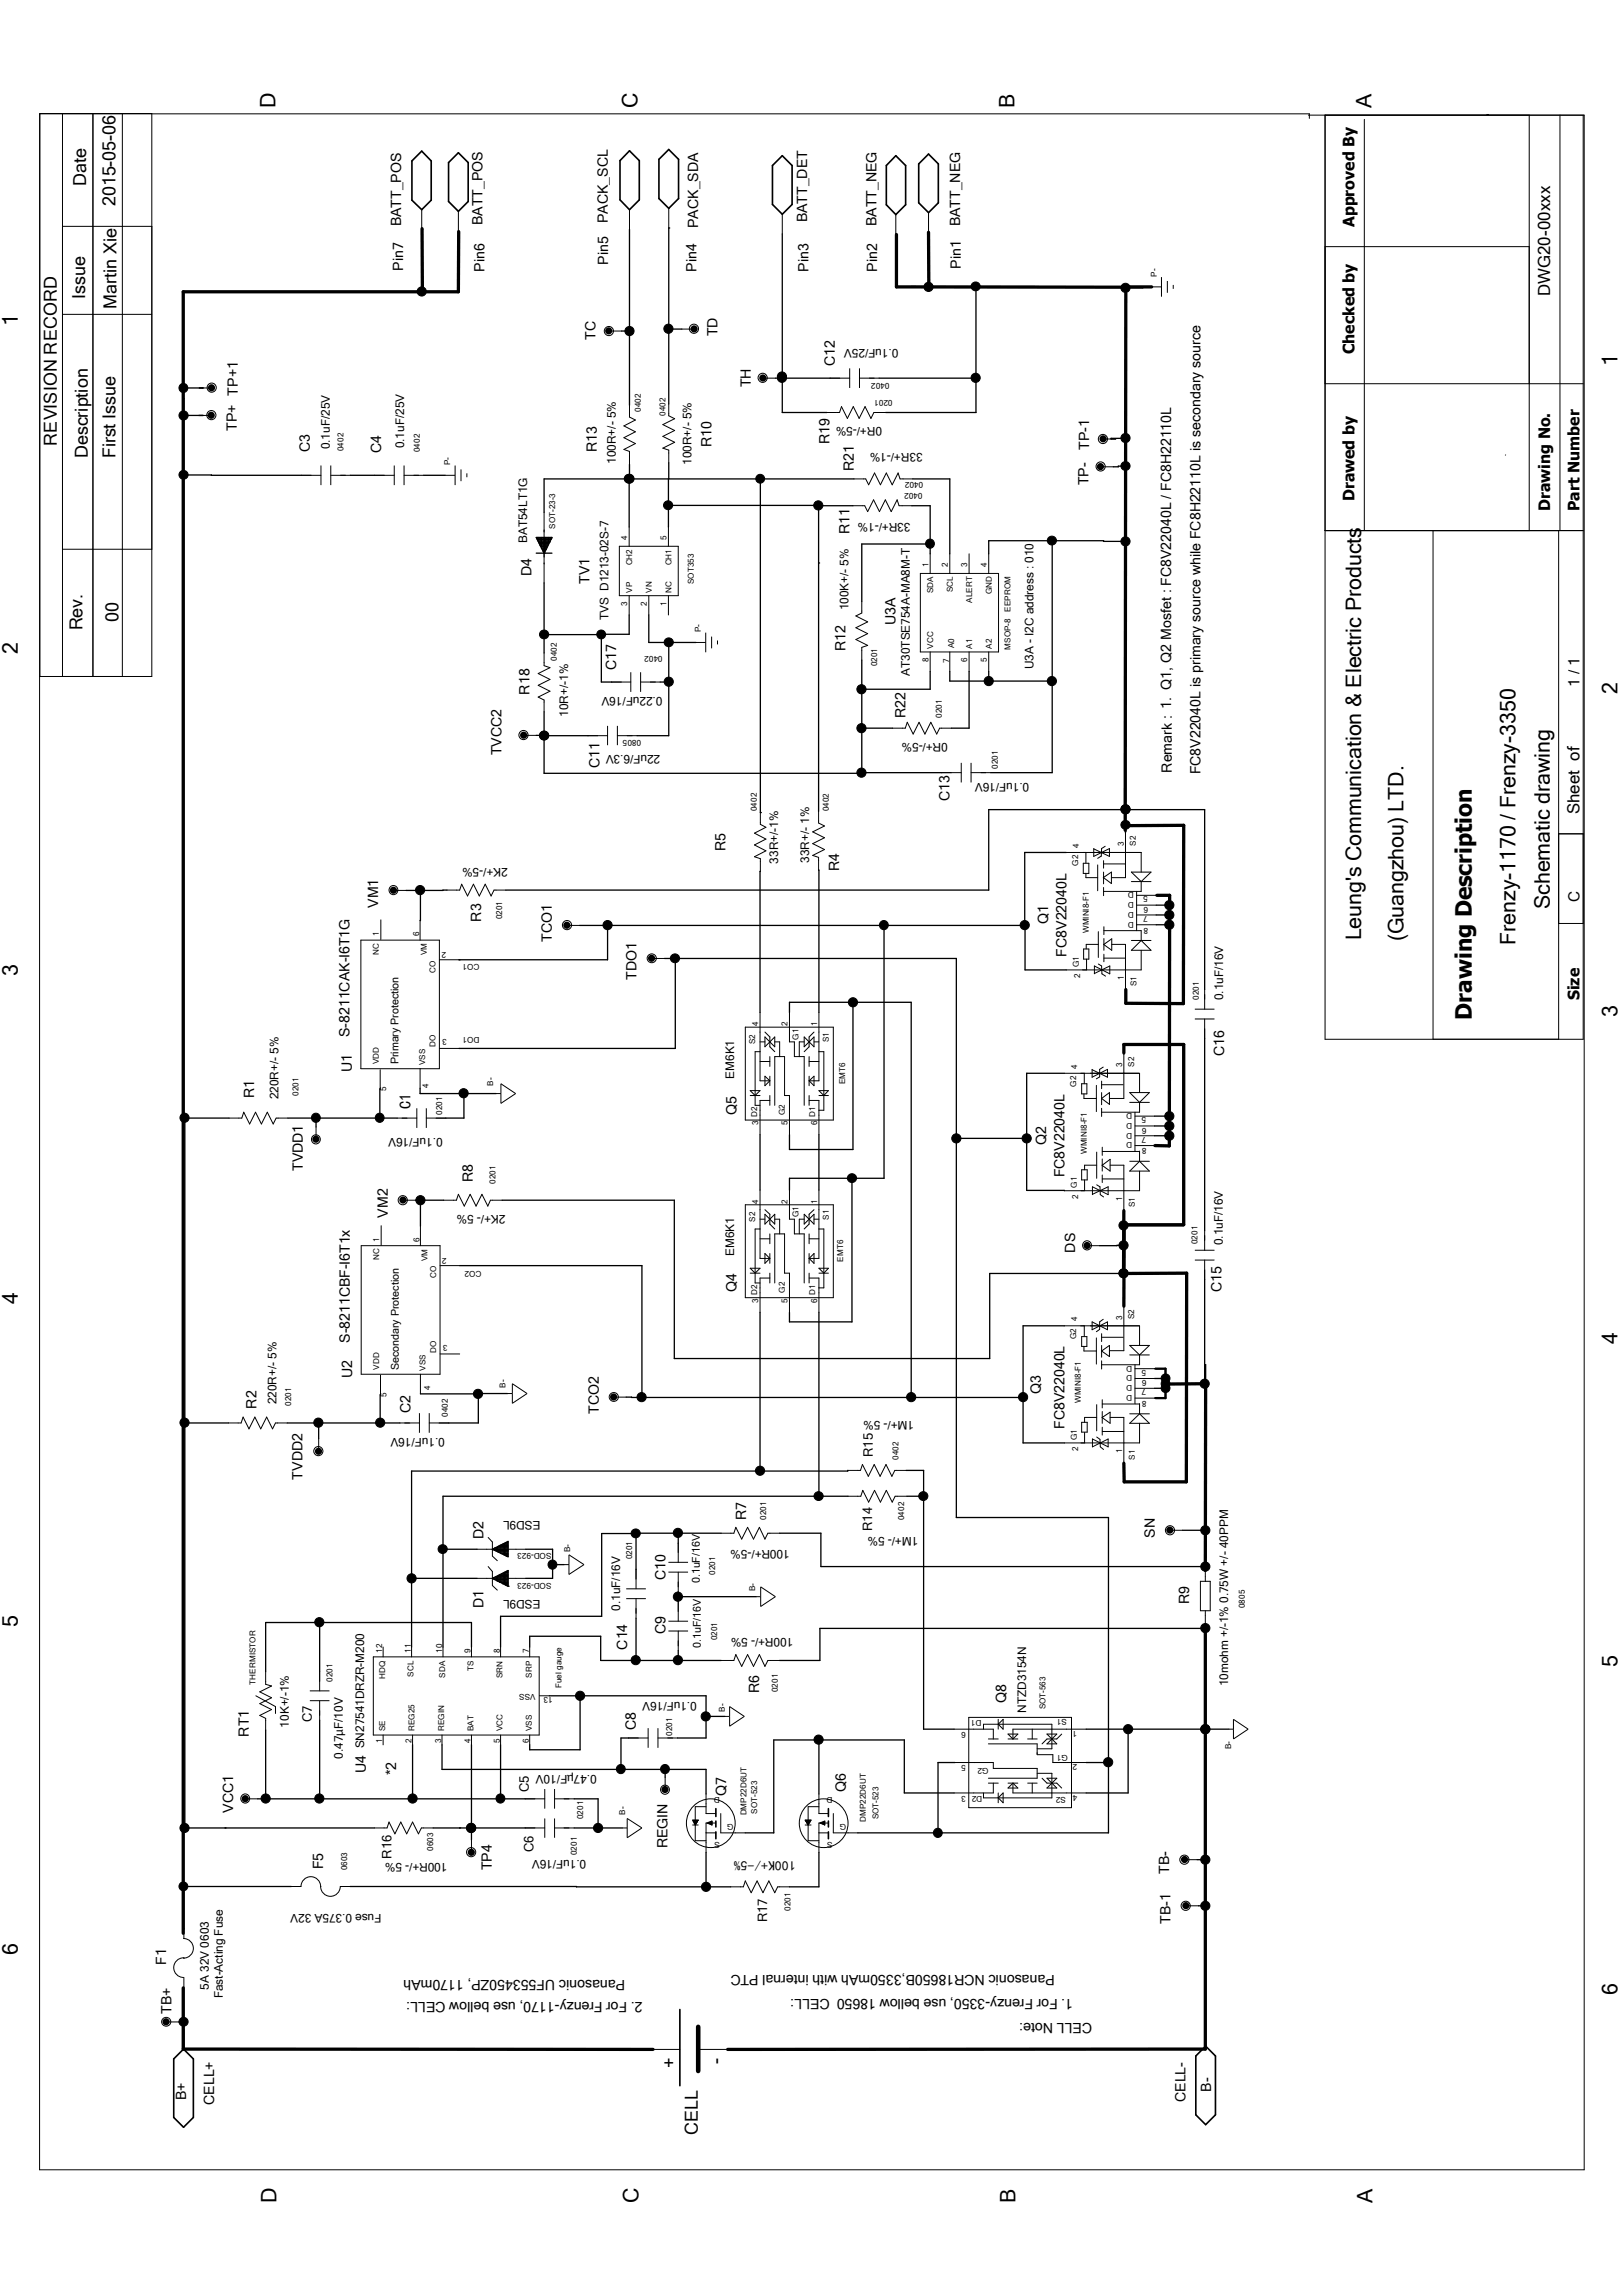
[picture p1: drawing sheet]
<svg xmlns="http://www.w3.org/2000/svg" width="210mm" height="297mm" viewBox="0 0 210 297" stroke-linecap="round" stroke-linejoin="round" font-family="sans-serif">
<defs><g id="words">
<text font-size="2.9" x="190.4" y="131.9" transform="rotate(-90 190.4 131.9)">Drawing Description</text>
<g font-size="2.8">
<text x="35.6" y="13.9" transform="rotate(-90 35.6 13.9)">D</text>
<text x="82.5" y="13.9" transform="rotate(-90 82.5 13.9)">C</text>
<text x="131.3" y="13.9" transform="rotate(-90 131.3 13.9)">B</text>
<text x="177.4" y="13.9" transform="rotate(-90 177.4 13.9)">A</text>
<text x="2.3" y="42.2" transform="rotate(-90 2.3 42.2)">1</text>
<text x="209.3" y="47.3" transform="rotate(-90 209.3 47.3)">1</text>
<text x="2.3" y="84.6" transform="rotate(-90 2.3 84.6)">2</text>
<text x="209.3" y="89.8" transform="rotate(-90 209.3 89.8)">2</text>
<text x="200.5" y="117.7" transform="rotate(-90 200.5 117.7)">Schematic drawing</text>
<text x="176.1" y="121.7" transform="rotate(-90 176.1 121.7)">Leung's Communication &amp; Electric Products</text>
<text x="181.6" y="121.8" transform="rotate(-90 181.6 121.8)">(Guangzhou) LTD.</text>
<text x="196.1" y="122.3" transform="rotate(-90 196.1 122.3)">Frenzy-1170 / Frenzy-3350</text>
<text x="2.3" y="126.4" transform="rotate(-90 2.3 126.4)">3</text>
<text x="209.3" y="131.6" transform="rotate(-90 209.3 131.6)">3</text>
<text x="2.3" y="168.8" transform="rotate(-90 2.3 168.8)">4</text>
<text x="209.3" y="174" transform="rotate(-90 209.3 174)">4</text>
<text x="2.3" y="210.6" transform="rotate(-90 2.3 210.6)">5</text>
<text x="209.3" y="215.8" transform="rotate(-90 209.3 215.8)">5</text>
<text x="2.3" y="253" transform="rotate(-90 2.3 253)">6</text>
<text x="209.3" y="258.2" transform="rotate(-90 209.3 258.2)">6</text>
<text x="35.8" y="285.1" transform="rotate(-90 35.8 285.1)">D</text>
<text x="82.6" y="285.1" transform="rotate(-90 82.6 285.1)">C</text>
<text x="131.4" y="285.1" transform="rotate(-90 131.4 285.1)">B</text>
<text x="177.6" y="285.1" transform="rotate(-90 177.6 285.1)">A</text>
</g>
<g font-size="2.3">
<text x="11.1" y="24.1" transform="rotate(-90 11.1 24.1)">Date</text>
<text x="14.9" y="26.6" transform="rotate(-90 14.9 26.6)">2015-05-06</text>
<text x="11" y="38.7" transform="rotate(-90 11 38.7)">Issue</text>
<text x="15.1" y="39.9" transform="rotate(-90 15.1 39.9)">Martin Xie</text>
<text x="7.4" y="57.7" transform="rotate(-90 7.4 57.7)">REVISION RECORD</text>
<text x="11.3" y="59.3" transform="rotate(-90 11.3 59.3)">Description</text>
<text x="14.9" y="59.3" transform="rotate(-90 14.9 59.3)">First Issue</text>
<text x="10.7" y="81.6" transform="rotate(-90 10.7 81.6)">Rev.</text>
<text x="15.3" y="80.4" transform="rotate(-90 15.3 80.4)">00</text>
<text x="87.4" y="267.6" transform="rotate(-90 87.4 267.6)">+</text>
<text x="93.4" y="267.1" transform="rotate(-90 93.4 267.1)">-</text>
<text x="90.3" y="276.3" transform="rotate(-90 90.3 276.3)">CELL</text>
</g>
<g font-size="2.2">
<text x="200.6" y="38.3" transform="rotate(-90 200.6 38.3)">DWG20-00xxx</text>
<text x="204.4" y="105.4" transform="rotate(-90 204.4 105.4)">Sheet of</text>
</g>
<text font-size="2.1" x="53.2" y="143.6" transform="rotate(-90 53.2 143.6)">C1</text>
<g font-size="2">
<text x="175.3" y="29.4" transform="rotate(-90 175.3 29.4)">Approved By</text>
<text x="175.3" y="45.9" transform="rotate(-90 175.3 45.9)">Checked by</text>
<text x="175.3" y="64.9" transform="rotate(-90 175.3 64.9)">Drawed by</text>
<text x="200.6" y="66.1" transform="rotate(-90 200.6 66.1)">Drawing No.</text>
<text x="204.4" y="66.1" transform="rotate(-90 204.4 66.1)">Part Number</text>
<text x="204.4" y="88.9" transform="rotate(-90 204.4 88.9)">1 / 1</text>
<text x="204.4" y="116.8" transform="rotate(-90 204.4 116.8)">C</text>
<text x="204.4" y="129.5" transform="rotate(-90 204.4 129.5)">Size</text>
</g>
<g font-size="1.8">
<text x="51.9" y="29.3" transform="rotate(-90 51.9 29.3)">BATT_POS</text>
<text x="62.4" y="29.1" transform="rotate(-90 62.4 29.1)">BATT_POS</text>
<text x="78.7" y="28.9" transform="rotate(-90 78.7 28.9)">PACK_SCL</text>
<text x="90.3" y="29.5" transform="rotate(-90 90.3 29.5)">PACK_SDA</text>
<text x="104.4" y="28.8" transform="rotate(-90 104.4 28.8)">BATT_DET</text>
<text x="113.4" y="29.3" transform="rotate(-90 113.4 29.3)">BATT_NEG</text>
<text x="124.2" y="29.3" transform="rotate(-90 124.2 29.3)">BATT_NEG</text>
<text x="52.2" y="35.1" transform="rotate(-90 52.2 35.1)">Pin7</text>
<text x="62.7" y="35.2" transform="rotate(-90 62.7 35.2)">Pin6</text>
<text x="78.7" y="34.3" transform="rotate(-90 78.7 34.3)">Pin5</text>
<text x="90.1" y="35.1" transform="rotate(-90 90.1 35.1)">Pin4</text>
<text x="104.6" y="35.2" transform="rotate(-90 104.6 35.2)">Pin3</text>
<text x="113.5" y="35.1" transform="rotate(-90 113.5 35.1)">Pin2</text>
<text x="124.3" y="34.8" transform="rotate(-90 124.3 34.8)">Pin1</text>
<text x="77" y="43.9" transform="rotate(-90 77 43.9)">TC</text>
<text x="92.8" y="43.5" transform="rotate(-90 92.8 43.5)">TD</text>
<text x="108" y="47.4" transform="rotate(-90 108 47.4)">C12</text>
<text x="97.2" y="50.1" transform="rotate(-90 97.2 50.1)">TH</text>
<text x="30.6" y="55.8" transform="rotate(-90 30.6 55.8)">TP+ TP+1</text>
<text x="40.1" y="58.5" transform="rotate(-90 40.1 58.5)">C3</text>
<text x="49.3" y="58.6" transform="rotate(-90 49.3 58.6)">C4</text>
<text x="77.2" y="58.5" transform="rotate(-90 77.2 58.5)">R13</text>
<text x="92.1" y="57.8" transform="rotate(-90 92.1 57.8)">R10</text>
<text x="107.3" y="57.5" transform="rotate(-90 107.3 57.5)">R19</text>
<text x="140.9" y="58.2" transform="rotate(-90 140.9 58.2)">TP-1</text>
<text x="110.5" y="61" transform="rotate(-90 110.5 61)">R21</text>
<text x="140.8" y="62.8" transform="rotate(-90 140.8 62.8)">TP-</text>
<text x="109.9" y="69.1" transform="rotate(-90 109.9 69.1)">R11</text>
<text x="68.7" y="74.5" transform="rotate(-90 68.7 74.5)">D4</text>
<text x="76.3" y="75.5" transform="rotate(-90 76.3 75.5)">TV1</text>
<text x="115.9" y="80.9" transform="rotate(-90 115.9 80.9)">U3A</text>
<text x="68.5" y="89.9" transform="rotate(-90 68.5 89.9)">R18</text>
<text x="79.7" y="86.7" transform="rotate(-90 79.7 86.7)">C17</text>
<text x="109.4" y="84.3" transform="rotate(-90 109.4 84.3)">R12</text>
<text x="117.2" y="92.9" transform="rotate(-90 117.2 92.9)">R22</text>
<text x="64.9" y="97.8" transform="rotate(-90 64.9 97.8)">TVCC2</text>
<text x="77.6" y="99.4" transform="rotate(-90 77.6 99.4)">C11</text>
<text x="151.6" y="100" transform="rotate(-90 151.6 100)">Remark : 1. Q1, Q2 Mosfet : FC8V22040L / FC8H22110L</text>
<text x="155.3" y="100.2" transform="rotate(-90 155.3 100.2)">FC8V22040L is primary source while FC8H22110L is secondary source</text>
<text x="122.9" y="103.7" transform="rotate(-90 122.9 103.7)">C13</text>
<text x="93.9" y="110.2" transform="rotate(-90 93.9 110.2)">R5</text>
<text x="108.6" y="112.7" transform="rotate(-90 108.6 112.7)">R4</text>
<text x="48.9" y="117.5" transform="rotate(-90 48.9 117.5)">VM1</text>
<text x="62.3" y="119.3" transform="rotate(-90 62.3 119.3)">R3</text>
<text x="135.6" y="119.6" transform="rotate(-90 135.6 119.6)">Q1</text>
<text x="71.4" y="121.9" transform="rotate(-90 71.4 121.9)">TCO1</text>
<text x="138" y="123.8" transform="rotate(-90 138 123.8)">FC8V22040L</text>
<text x="82.3" y="126.8" transform="rotate(-90 82.3 126.8)">TDO1</text>
<text x="45.2" y="134.2" transform="rotate(-90 45.2 134.2)">S-8211CAK-I6T1G</text>
<text x="158.4" y="136.7" transform="rotate(-90 158.4 136.7)">C16</text>
<text x="32.9" y="142.1" transform="rotate(-90 32.9 142.1)">R1</text>
<text x="45.5" y="138.8" transform="rotate(-90 45.5 138.8)">U1</text>
<text x="95.3" y="144.3" transform="rotate(-90 95.3 144.3)">Q5</text>
<text x="135.4" y="148.2" transform="rotate(-90 135.4 148.2)">Q2</text>
<text x="39.2" y="151.6" transform="rotate(-90 39.2 151.6)">TVDD1</text>
<text x="61.2" y="153" transform="rotate(-90 61.2 153)">R8</text>
<text x="137.8" y="152.4" transform="rotate(-90 137.8 152.4)">FC8V22040L</text>
<text x="50.2" y="157.6" transform="rotate(-90 50.2 157.6)">VM2</text>
<text x="95.3" y="167.3" transform="rotate(-90 95.3 167.3)">Q4</text>
<text x="139.1" y="162.1" transform="rotate(-90 139.1 162.1)">DS</text>
<text x="158" y="167.2" transform="rotate(-90 158 167.2)">C15</text>
<text x="45.3" y="173.8" transform="rotate(-90 45.3 173.8)">S-8211CBF-I6T1x</text>
<text x="45.6" y="178.3" transform="rotate(-90 45.6 178.3)">U2</text>
<text x="33.2" y="182.3" transform="rotate(-90 33.2 182.3)">R2</text>
<text x="53.1" y="182.9" transform="rotate(-90 53.1 182.9)">C2</text>
<text x="77.5" y="182.9" transform="rotate(-90 77.5 182.9)">TCO2</text>
<text x="134.7" y="180.3" transform="rotate(-90 134.7 180.3)">Q3</text>
<text x="137.8" y="184.9" transform="rotate(-90 137.8 184.9)">FC8V22040L</text>
<text x="39.2" y="191.5" transform="rotate(-90 39.2 191.5)">TVDD2</text>
<text x="96.6" y="196.7" transform="rotate(-90 96.6 196.7)">R7</text>
<text x="62.6" y="199.2" transform="rotate(-90 62.6 199.2)">D2</text>
<text x="149.4" y="199" transform="rotate(-90 149.4 199)">SN</text>
<text x="62.6" y="208.1" transform="rotate(-90 62.6 208.1)">D1</text>
<text x="86.1" y="204.5" transform="rotate(-90 86.1 204.5)">C10</text>
<text x="153.9" y="207.6" transform="rotate(-90 153.9 207.6)">R9</text>
<text x="81.2" y="213.5" transform="rotate(-90 81.2 213.5)">C14</text>
<text x="86.1" y="211.5" transform="rotate(-90 86.1 211.5)">C9</text>
<text x="98.2" y="219.1" transform="rotate(-90 98.2 219.1)">R6</text>
<text x="130.2" y="220.4" transform="rotate(-90 130.2 220.4)">Q8</text>
<text x="32.2" y="224.7" transform="rotate(-90 32.2 224.7)">RT1</text>
<text x="82.3" y="223.9" transform="rotate(-90 82.3 223.9)">C8</text>
<text x="47.3" y="229.5" transform="rotate(-90 47.3 229.5)">U4</text>
<text x="51.3" y="229.7" transform="rotate(-90 51.3 229.7)">*2</text>
<text x="93.9" y="232.4" transform="rotate(-90 93.9 232.4)">Q7</text>
<text x="109.4" y="231.9" transform="rotate(-90 109.4 231.9)">Q6</text>
<text x="30.2" y="234.6" transform="rotate(-90 30.2 234.6)">VCC1</text>
<text x="86.4" y="239.2" transform="rotate(-90 86.4 239.2)">REGIN</text>
<text x="41.8" y="241.9" transform="rotate(-90 41.8 241.9)">F5</text>
<text x="63.6" y="242.1" transform="rotate(-90 63.6 242.1)">TP4</text>
<text x="151.3" y="242.5" transform="rotate(-90 151.3 242.5)">TB-</text>
<text x="151.5" y="249" transform="rotate(-90 151.5 249)">TB-1</text>
<text x="21.5" y="254.3" transform="rotate(-90 21.5 254.3)">F1</text>
<text x="80.9" y="256.2" transform="rotate(-180 80.9 256.2)">Panasonic UF553450ZP, 1170mAh</text>
<text x="136.5" y="255.5" transform="rotate(-180 136.5 255.5)">Panasonic NCR18650B,3350mAh with internal PTC</text>
<text x="22.2" y="260.6" transform="rotate(-90 22.2 260.6)">TB+</text>
<text x="83.1" y="259" transform="rotate(-180 83.1 259)">2. For Frenzy-1170, use bellow CELL:</text>
<text x="138.9" y="258.7" transform="rotate(-180 138.9 258.7)">1. For Frenzy-3350, use bellow 18650 CELL:</text>
<text x="141.3" y="261.7" transform="rotate(-180 141.3 261.7)">CELL Note:</text>
<text x="24.1" y="271.8" transform="rotate(-90 24.1 271.8)">B+</text>
<text x="27.7" y="272.4" transform="rotate(-90 27.7 272.4)">CELL+</text>
<text x="153.4" y="272" transform="rotate(-90 153.4 272)">CELL-</text>
<text x="156.7" y="270.7" transform="rotate(-90 156.7 270.7)">B-</text>
</g>
<g font-size="1.7">
<text x="112.9" y="188.6" transform="rotate(-90 112.9 188.6)">R15</text>
<text x="112.9" y="198.1" transform="rotate(-90 112.9 198.1)">R14</text>
<text x="40.3" y="222.9" transform="rotate(-90 40.3 222.9)">C7</text>
<text x="68.4" y="231.9" transform="rotate(-90 68.4 231.9)">C5</text>
<text x="69" y="239.7" transform="rotate(-90 69 239.7)">C6</text>
<text x="50.7" y="240.5" transform="rotate(-90 50.7 240.5)">R16</text>
<text x="102.9" y="240.9" transform="rotate(-180 102.9 240.9)">100K+/-5%</text>
<text x="99.3" y="248.8" transform="rotate(-90 99.3 248.8)">R17</text>
</g>
<g font-size="1.5">
<text x="116.3" y="45.1" transform="rotate(-180 116.3 45.1)">0.1uF/25V</text>
<text x="42.7" y="58.2" transform="rotate(-90 42.7 58.2)">0.1uF/25V</text>
<text x="52.3" y="58" transform="rotate(-90 52.3 58)">0.1uF/25V</text>
<text x="114.1" y="55.3" transform="rotate(-180 114.1 55.3)">0R+/-5%</text>
<text x="119.4" y="58.7" transform="rotate(-180 119.4 58.7)">33R+/-1%</text>
<text x="79.7" y="60" transform="rotate(-90 79.7 60)">100R+/- 5%</text>
<text x="89.5" y="60.2" transform="rotate(-90 89.5 60.2)">100R+/- 5%</text>
<text x="68.2" y="70.3" transform="rotate(-90 68.2 70.3)">BAT54LT1G</text>
<text x="117.8" y="67.7" transform="rotate(-180 117.8 67.7)">33R+/-1%</text>
<text x="78.7" y="80.3" transform="rotate(-90 78.7 80.3)">TVS D1213-02S-7</text>
<text x="109.8" y="79" transform="rotate(-90 109.8 79)">100K+/- 5%</text>
<text x="117.7" y="87.5" transform="rotate(-90 117.7 87.5)">AT30TSE754A-MA8M-T</text>
<text x="133.7" y="86.6" transform="rotate(-90 133.7 86.6)">U3A - I2C address : 010</text>
<text x="73.5" y="92.7" transform="rotate(-90 73.5 92.7)">10R+/-1%</text>
<text x="85.7" y="90.2" transform="rotate(-180 85.7 90.2)">0.22uF/16V</text>
<text x="85.4" y="97.7" transform="rotate(-180 85.4 97.7)">22uF/6.3V</text>
<text x="122.6" y="96.1" transform="rotate(-180 122.6 96.1)">0R+/-5%</text>
<text x="133.2" y="101.3" transform="rotate(-180 133.2 101.3)">0.1uF/16V</text>
<text x="65.7" y="112.4" transform="rotate(-180 65.7 112.4)">2K+/-5%</text>
<text x="100.7" y="111.8" transform="rotate(-90 100.7 111.8)">33R+/-1%</text>
<text x="104.7" y="111.7" transform="rotate(-90 104.7 111.7)">33R+/- 1%</text>
<text x="158.2" y="129.5" transform="rotate(-90 158.2 129.5)">0.1uF/16V</text>
<text x="36" y="142.3" transform="rotate(-90 36 142.3)">220R+/- 5%</text>
<text x="95" y="139.6" transform="rotate(-90 95 139.6)">EM6K1</text>
<text x="57.3" y="147.3" transform="rotate(-180 57.3 147.3)">0.1uF/16V</text>
<text x="65.4" y="157.3" transform="rotate(-180 65.4 157.3)">2K+/- 5%</text>
<text x="158.2" y="161.2" transform="rotate(-90 158.2 161.2)">0.1uF/16V</text>
<text x="95" y="162.6" transform="rotate(-90 95 162.6)">EM6K1</text>
<text x="35.8" y="181.7" transform="rotate(-90 35.8 181.7)">220R+/- 5%</text>
<text x="118.3" y="183.9" transform="rotate(-180 118.3 183.9)">1M+/- 5%</text>
<text x="57.6" y="186.1" transform="rotate(-180 57.6 186.1)">0.1uF/16V</text>
<text x="69.9" y="196.9" transform="rotate(-180 69.9 196.9)">ESD9L</text>
<text x="102.2" y="200.6" transform="rotate(-180 102.2 200.6)">100R+/-5%</text>
<text x="118.8" y="198.9" transform="rotate(-180 118.8 198.9)">1M+/- 5%</text>
<text x="69.9" y="207.1" transform="rotate(-180 69.9 207.1)">ESD9L</text>
<text x="80.2" y="208.4" transform="rotate(-90 80.2 208.4)">0.1uF/16V</text>
<text x="102.7" y="212" transform="rotate(-180 102.7 212)">100R+/- 5%</text>
<text x="90.2" y="220.2" transform="rotate(-180 90.2 220.2)">0.1uF/16V</text>
<text x="132.8" y="221.7" transform="rotate(-90 132.8 221.7)">NTZD3154N</text>
<text x="158.9" y="218.2" transform="rotate(-90 158.9 218.2)">10mohm +/-1% 0.75W +/- 40PPM</text>
<text x="37.4" y="223.6" transform="rotate(-90 37.4 223.6)">10K+/-1%</text>
<text x="44.4" y="227.6" transform="rotate(-90 44.4 227.6)">0.47μF/10V</text>
<text x="47.1" y="226.3" transform="rotate(-90 47.1 226.3)">SN27541DRZR-M200</text>
<text x="77.2" y="229.7" transform="rotate(-180 77.2 229.7)">0.47μF/10V</text>
<text x="57.9" y="241" transform="rotate(-180 57.9 241)">100R+/- 5%</text>
<text x="75.9" y="240.7" transform="rotate(-180 75.9 240.7)">0.1uF/16V</text>
<text x="49.4" y="247.6" transform="rotate(-180 49.4 247.6)">Fuse 0.375A 32V</text>
<text x="27" y="257.5" transform="rotate(-90 27 257.5)">5A 32V 0603</text>
<text x="28.8" y="258.6" transform="rotate(-90 28.8 258.6)">Fast-Acting Fuse</text>
</g>
<g font-size="1.4">
<text x="51.6" y="137.7" transform="rotate(-90 51.6 137.7)">Primary Protection</text>
<text x="51.6" y="177.3" transform="rotate(-90 51.6 177.3)">Secondary Protection</text>
<text x="90.6" y="204.9" transform="rotate(-90 90.6 204.9)">0.1uF/16V</text>
<text x="90.7" y="213.2" transform="rotate(-90 90.7 213.2)">0.1uF/16V</text>
</g>
<g font-size="1">
<text x="149.7" y="35.8" transform="rotate(-90 149.7 35.8)">P-</text>
<text x="82.9" y="53.3" transform="rotate(-90 82.9 53.3)">0402</text>
<text x="86.1" y="53.8" transform="rotate(-90 86.1 53.8)">0402</text>
<text x="115.1" y="49.5" transform="rotate(-180 115.1 49.5)">0402</text>
<text x="115.5" y="51.8" transform="rotate(-180 115.5 51.8)">0201</text>
<text x="44.5" y="58.4" transform="rotate(-90 44.5 58.4)">0402</text>
<text x="54.3" y="58.5" transform="rotate(-90 54.3 58.5)">0402</text>
<text x="58.3" y="60.2" transform="rotate(-90 58.3 60.2)">P-</text>
<text x="119.4" y="63.8" transform="rotate(-180 119.4 63.8)">0402</text>
<text x="119.4" y="62.4" transform="rotate(-180 119.4 62.4)">0402</text>
<text x="71.9" y="68.4" transform="rotate(-90 71.9 68.4)">SOT-23-3</text>
<text x="81.2" y="69.9" transform="rotate(-90 81.2 69.9)">4</text>
<text x="86.2" y="69.9" transform="rotate(-90 86.2 69.9)">5</text>
<text x="81.8" y="76.7" transform="rotate(-90 81.8 76.7)">VP</text>
<text x="81.8" y="73.2" transform="rotate(-90 81.8 73.2)">CH2</text>
<text x="84.3" y="76.7" transform="rotate(-90 84.3 76.7)">VN</text>
<text x="86.9" y="76.7" transform="rotate(-90 86.9 76.7)">NC</text>
<text x="86.9" y="73.2" transform="rotate(-90 86.9 73.2)">CH1</text>
<text x="89.8" y="75.6" transform="rotate(-90 89.8 75.6)">SOT353</text>
<text x="120.1" y="73.4" transform="rotate(-90 120.1 73.4)">1</text>
<text x="120.8" y="76.8" transform="rotate(-90 120.8 76.8)">SDA</text>
<text x="122.7" y="73.4" transform="rotate(-90 122.7 73.4)">2</text>
<text x="123.3" y="76.6" transform="rotate(-90 123.3 76.6)">SCL</text>
<text x="125.2" y="73.4" transform="rotate(-90 125.2 73.4)">3</text>
<text x="125.8" y="78" transform="rotate(-90 125.8 78)">ALERT</text>
<text x="127.7" y="73.4" transform="rotate(-90 127.7 73.4)">4</text>
<text x="128.3" y="76.9" transform="rotate(-90 128.3 76.9)">GND</text>
<text x="81.2" y="78.4" transform="rotate(-90 81.2 78.4)">3</text>
<text x="83.7" y="78.4" transform="rotate(-90 83.7 78.4)">2</text>
<text x="86.2" y="78.4" transform="rotate(-90 86.2 78.4)">1</text>
<text x="90.7" y="81.8" transform="rotate(-90 90.7 81.8)">P-</text>
<text x="120.8" y="84" transform="rotate(-90 120.8 84)">VCC</text>
<text x="123.5" y="83.9" transform="rotate(-90 123.5 83.9)">A0</text>
<text x="125.8" y="84" transform="rotate(-90 125.8 84)">A1</text>
<text x="128.3" y="84" transform="rotate(-90 128.3 84)">A2</text>
<text x="130.7" y="79.2" transform="rotate(-90 130.7 79.2)">EEPROM</text>
<text x="72.1" y="85.5" transform="rotate(-90 72.1 85.5)">0402</text>
<text x="85.7" y="84.9" transform="rotate(-180 85.7 84.9)">0402</text>
<text x="113.5" y="86.2" transform="rotate(-90 113.5 86.2)">0201</text>
<text x="120.1" y="85.7" transform="rotate(-90 120.1 85.7)">8</text>
<text x="122.8" y="85.7" transform="rotate(-90 122.8 85.7)">7</text>
<text x="125.2" y="85.7" transform="rotate(-90 125.2 85.7)">6</text>
<text x="127.7" y="85.7" transform="rotate(-90 127.7 85.7)">5</text>
<text x="130.7" y="84.1" transform="rotate(-90 130.7 84.1)">MSOP-8</text>
<text x="82.9" y="95.7" transform="rotate(-180 82.9 95.7)">0805</text>
<text x="121.9" y="92.9" transform="rotate(-90 121.9 92.9)">0201</text>
<text x="129.1" y="99.5" transform="rotate(-90 129.1 99.5)">0201</text>
<text x="97.9" y="105" transform="rotate(-90 97.9 105)">0402</text>
<text x="107.2" y="105" transform="rotate(-90 107.2 105)">0402</text>
<text x="139.5" y="112" transform="rotate(-90 139.5 112)">G2</text>
<text x="139.6" y="109.7" transform="rotate(-90 139.6 109.7)">4</text>
<text x="145.4" y="109.5" transform="rotate(-90 145.4 109.5)">3</text>
<text x="147" y="109.5" transform="rotate(-90 147 109.5)">S2</text>
<text x="65" y="119" transform="rotate(-90 65 119)">0201</text>
<text x="146.7" y="116.7" transform="rotate(-180 146.7 116.7)">D</text>
<text x="146.7" y="118" transform="rotate(-180 146.7 118)">D</text>
<text x="146.7" y="119.3" transform="rotate(-180 146.7 119.3)">D</text>
<text x="146.7" y="115.5" transform="rotate(-180 146.7 115.5)">D</text>
<text x="148.5" y="118.6" transform="rotate(-180 148.5 118.6)">7</text>
<text x="148.5" y="116" transform="rotate(-180 148.5 116)">5</text>
<text x="148.6" y="117.4" transform="rotate(-180 148.6 117.4)">6</text>
<text x="49" y="123.5" transform="rotate(-90 49 123.5)">NC</text>
<text x="49" y="121.2" transform="rotate(-90 49 121.2)">1</text>
<text x="54.2" y="121.1" transform="rotate(-90 54.2 121.1)">6</text>
<text x="55.2" y="123.6" transform="rotate(-90 55.2 123.6)">VM</text>
<text x="56.4" y="125.9" transform="rotate(-90 56.4 125.9)">CO</text>
<text x="57.7" y="123.2" transform="rotate(-180 57.7 123.2)">2</text>
<text x="62" y="124.7" transform="rotate(-180 62 124.7)">CO1</text>
<text x="139.6" y="125.1" transform="rotate(-90 139.6 125.1)">G1</text>
<text x="140.9" y="120.8" transform="rotate(-90 140.9 120.8)">WMINI8-F1</text>
<text x="148.6" y="120.1" transform="rotate(-180 148.6 120.1)">8</text>
<text x="139.8" y="126.6" transform="rotate(-90 139.8 126.6)">2</text>
<text x="145.4" y="126.8" transform="rotate(-90 145.4 126.8)">1</text>
<text x="147" y="127.7" transform="rotate(-90 147 127.7)">S1</text>
<text x="155.1" y="129.4" transform="rotate(-90 155.1 129.4)">0201</text>
<text x="49" y="137.7" transform="rotate(-90 49 137.7)">VDD</text>
<text x="55" y="137.9" transform="rotate(-90 55 137.9)">VSS</text>
<text x="56.4" y="135.5" transform="rotate(-90 56.4 135.5)">DO</text>
<text x="57.8" y="134.5" transform="rotate(-180 57.8 134.5)">3</text>
<text x="62" y="134.3" transform="rotate(-180 62 134.3)">DO1</text>
<text x="97.7" y="135.1" transform="rotate(-90 97.7 135.1)">S2</text>
<text x="98.1" y="132.8" transform="rotate(-90 98.1 132.8)">4</text>
<text x="101.9" y="132.8" transform="rotate(-90 101.9 132.8)">2</text>
<text x="103.3" y="134.6" transform="rotate(-90 103.3 134.6)">G1</text>
<text x="105.7" y="132.8" transform="rotate(-90 105.7 132.8)">1</text>
<text x="107.2" y="134.9" transform="rotate(-90 107.2 134.9)">S1</text>
<text x="38.6" y="141.8" transform="rotate(-90 38.6 141.8)">0201</text>
<text x="50" y="141.2" transform="rotate(-90 50 141.2)">5</text>
<text x="55.5" y="140.8" transform="rotate(-90 55.5 140.8)">4</text>
<text x="63.8" y="140.5" transform="rotate(-90 63.8 140.5)">B-</text>
<text x="109.4" y="140.3" transform="rotate(-90 109.4 140.3)">EMT6</text>
<text x="139.3" y="140.6" transform="rotate(-90 139.3 140.6)">G2</text>
<text x="139.4" y="138.3" transform="rotate(-90 139.4 138.3)">4</text>
<text x="145.2" y="138.1" transform="rotate(-90 145.2 138.1)">3</text>
<text x="146.7" y="138" transform="rotate(-90 146.7 138)">S2</text>
<text x="57.2" y="144.3" transform="rotate(-90 57.2 144.3)">0201</text>
<text x="98" y="144.5" transform="rotate(-90 98 144.5)">D2</text>
<text x="98.1" y="145.7" transform="rotate(-90 98.1 145.7)">3</text>
<text x="101.5" y="144.3" transform="rotate(-90 101.5 144.3)">G2</text>
<text x="101.9" y="145.7" transform="rotate(-90 101.9 145.7)">5</text>
<text x="105.5" y="144.5" transform="rotate(-90 105.5 144.5)">D1</text>
<text x="105.7" y="145.7" transform="rotate(-90 105.7 145.7)">6</text>
<text x="140.6" y="149.3" transform="rotate(-90 140.6 149.3)">WMINI8-F1</text>
<text x="146.5" y="144" transform="rotate(-180 146.5 144)">D</text>
<text x="146.5" y="145.3" transform="rotate(-180 146.5 145.3)">D</text>
<text x="146.5" y="146.6" transform="rotate(-180 146.5 146.6)">D</text>
<text x="146.5" y="147.9" transform="rotate(-180 146.5 147.9)">D</text>
<text x="148.3" y="144.5" transform="rotate(-180 148.3 144.5)">5</text>
<text x="148.3" y="147.2" transform="rotate(-180 148.3 147.2)">7</text>
<text x="148.4" y="145.9" transform="rotate(-180 148.4 145.9)">6</text>
<text x="148.4" y="148.6" transform="rotate(-180 148.4 148.6)">8</text>
<text x="64.1" y="153.2" transform="rotate(-90 64.1 153.2)">0201</text>
<text x="98.1" y="155.8" transform="rotate(-90 98.1 155.8)">4</text>
<text x="101.9" y="155.8" transform="rotate(-90 101.9 155.8)">2</text>
<text x="105.7" y="155.8" transform="rotate(-90 105.7 155.8)">1</text>
<text x="139.3" y="153.7" transform="rotate(-90 139.3 153.7)">G1</text>
<text x="139.5" y="155.1" transform="rotate(-90 139.5 155.1)">2</text>
<text x="145.2" y="155.4" transform="rotate(-90 145.2 155.4)">1</text>
<text x="49.1" y="160.8" transform="rotate(-90 49.1 160.8)">1</text>
<text x="54.3" y="160.7" transform="rotate(-90 54.3 160.7)">6</text>
<text x="97.7" y="158.1" transform="rotate(-90 97.7 158.1)">S2</text>
<text x="103.3" y="157.5" transform="rotate(-90 103.3 157.5)">G1</text>
<text x="107.2" y="157.8" transform="rotate(-90 107.2 157.8)">S1</text>
<text x="146.8" y="156.2" transform="rotate(-90 146.8 156.2)">S1</text>
<text x="155" y="161" transform="rotate(-90 155 161)">0201</text>
<text x="49.1" y="163.1" transform="rotate(-90 49.1 163.1)">NC</text>
<text x="55.3" y="163.2" transform="rotate(-90 55.3 163.2)">VM</text>
<text x="56.4" y="165.4" transform="rotate(-90 56.4 165.4)">CO</text>
<text x="57.8" y="162.8" transform="rotate(-180 57.8 162.8)">2</text>
<text x="62.3" y="164.5" transform="rotate(-180 62.3 164.5)">CO2</text>
<text x="98" y="167.5" transform="rotate(-90 98 167.5)">D2</text>
<text x="101.5" y="167.3" transform="rotate(-90 101.5 167.3)">G2</text>
<text x="105.5" y="167.5" transform="rotate(-90 105.5 167.5)">D1</text>
<text x="109.1" y="163.3" transform="rotate(-90 109.1 163.3)">EMT6</text>
<text x="98.1" y="168.6" transform="rotate(-90 98.1 168.6)">3</text>
<text x="101.9" y="168.6" transform="rotate(-90 101.9 168.6)">5</text>
<text x="105.7" y="168.6" transform="rotate(-90 105.7 168.6)">6</text>
<text x="139.3" y="173.3" transform="rotate(-90 139.3 173.3)">G2</text>
<text x="139.4" y="171" transform="rotate(-90 139.4 171)">4</text>
<text x="145.2" y="170.8" transform="rotate(-90 145.2 170.8)">3</text>
<text x="146.7" y="170.7" transform="rotate(-90 146.7 170.7)">S2</text>
<text x="49.1" y="177.3" transform="rotate(-90 49.1 177.3)">VDD</text>
<text x="55" y="177.4" transform="rotate(-90 55 177.4)">VSS</text>
<text x="55.7" y="179.9" transform="rotate(-90 55.7 179.9)">4</text>
<text x="56.4" y="175.1" transform="rotate(-90 56.4 175.1)">DO</text>
<text x="57.9" y="174.1" transform="rotate(-180 57.9 174.1)">3</text>
<text x="65.4" y="179.6" transform="rotate(-90 65.4 179.6)">B-</text>
<text x="146.5" y="176.7" transform="rotate(-180 146.5 176.7)">D</text>
<text x="146.5" y="178" transform="rotate(-180 146.5 178)">D</text>
<text x="146.5" y="179.3" transform="rotate(-180 146.5 179.3)">D</text>
<text x="148.3" y="177.2" transform="rotate(-180 148.3 177.2)">5</text>
<text x="148.3" y="179.8" transform="rotate(-180 148.3 179.8)">7</text>
<text x="148.4" y="178.6" transform="rotate(-180 148.4 178.6)">6</text>
<text x="37.7" y="181.9" transform="rotate(-90 37.7 181.9)">0201</text>
<text x="50" y="180.8" transform="rotate(-90 50 180.8)">5</text>
<text x="58" y="183.3" transform="rotate(-90 58 183.3)">0402</text>
<text x="139.8" y="181.6" transform="rotate(-90 139.8 181.6)">WMINI8-F1</text>
<text x="146.5" y="180.5" transform="rotate(-180 146.5 180.5)">D</text>
<text x="148.4" y="181.3" transform="rotate(-180 148.4 181.3)">8</text>
<text x="116.3" y="188.9" transform="rotate(-90 116.3 188.9)">0402</text>
<text x="139.3" y="186.4" transform="rotate(-90 139.3 186.4)">G1</text>
<text x="139.5" y="187.8" transform="rotate(-90 139.5 187.8)">2</text>
<text x="145.2" y="188.1" transform="rotate(-90 145.2 188.1)">1</text>
<text x="146.8" y="188.9" transform="rotate(-90 146.8 188.9)">S1</text>
<text x="99.1" y="196.7" transform="rotate(-90 99.1 196.7)">0201</text>
<text x="117" y="196.7" transform="rotate(-90 117 196.7)">0402</text>
<text x="71.3" y="201" transform="rotate(-180 71.3 201)">SOD-923</text>
<text x="73.8" y="200.9" transform="rotate(-90 73.8 200.9)">B-</text>
<text x="81.8" y="201.8" transform="rotate(-90 81.8 201.8)">0201</text>
<text x="92.6" y="203.8" transform="rotate(-90 92.6 203.8)">0201</text>
<text x="71.3" y="204.8" transform="rotate(-180 71.3 204.8)">SOD-923</text>
<text x="97.7" y="205.9" transform="rotate(-90 97.7 205.9)">B-</text>
<text x="161.1" y="208.1" transform="rotate(-90 161.1 208.1)">0805</text>
<text x="49.5" y="213.9" transform="rotate(-90 49.5 213.9)">12</text>
<text x="53.1" y="213.9" transform="rotate(-90 53.1 213.9)">11</text>
<text x="57.2" y="213.9" transform="rotate(-90 57.2 213.9)">10</text>
<text x="60.9" y="213.9" transform="rotate(-90 60.9 213.9)">9</text>
<text x="64.7" y="213.9" transform="rotate(-90 64.7 213.9)">8</text>
<text x="68.4" y="213.9" transform="rotate(-90 68.4 213.9)">7</text>
<text x="92.8" y="212.3" transform="rotate(-90 92.8 212.3)">0201</text>
<text x="33.1" y="218" transform="rotate(-90 33.1 218)">THERMISTOR</text>
<text x="43" y="217.6" transform="rotate(-90 43 217.6)">0201</text>
<text x="49.8" y="217.2" transform="rotate(-90 49.8 217.2)">HDQ</text>
<text x="53.5" y="217" transform="rotate(-90 53.5 217)">SCL</text>
<text x="57.6" y="217.1" transform="rotate(-90 57.6 217.1)">SDA</text>
<text x="61.3" y="216.3" transform="rotate(-90 61.3 216.3)">TS</text>
<text x="65" y="217.2" transform="rotate(-90 65 217.2)">SRN</text>
<text x="68.8" y="217.1" transform="rotate(-90 68.8 217.1)">SRP</text>
<text x="69.3" y="219.2" transform="rotate(-180 69.3 219.2)">VSS</text>
<text x="71.5" y="219.6" transform="rotate(-180 71.5 219.6)">13</text>
<text x="72.7" y="218.5" transform="rotate(-90 72.7 218.5)">Fuel gauge</text>
<text x="93.8" y="221.5" transform="rotate(-90 93.8 221.5)">B-</text>
<text x="100.6" y="219" transform="rotate(-90 100.6 219)">0201</text>
<text x="135.3" y="221.2" transform="rotate(-90 135.3 221.2)">SOT-563</text>
<text x="49.5" y="225.6" transform="rotate(-90 49.5 225.6)">1</text>
<text x="49.8" y="224" transform="rotate(-90 49.8 224)">SE</text>
<text x="53.3" y="225.6" transform="rotate(-90 53.3 225.6)">2</text>
<text x="53.6" y="224" transform="rotate(-90 53.6 224)">REG25</text>
<text x="57.1" y="225.6" transform="rotate(-90 57.1 225.6)">3</text>
<text x="57.5" y="224" transform="rotate(-90 57.5 224)">REGIN</text>
<text x="60.9" y="225.6" transform="rotate(-90 60.9 225.6)">4</text>
<text x="61.3" y="224" transform="rotate(-90 61.3 224)">BAT</text>
<text x="64.7" y="225.6" transform="rotate(-90 64.7 225.6)">5</text>
<text x="65" y="224" transform="rotate(-90 65 224)">VCC</text>
<text x="68.4" y="225.6" transform="rotate(-90 68.4 225.6)">6</text>
<text x="68.8" y="224" transform="rotate(-90 68.8 224)">VSS</text>
<text x="87" y="224.6" transform="rotate(-90 87 224.6)">0201</text>
<text x="125" y="224.1" transform="rotate(-180 125 224.1)">6</text>
<text x="127" y="222.6" transform="rotate(-180 127 222.6)">D1</text>
<text x="138" y="222.5" transform="rotate(-180 138 222.5)">S1</text>
<text x="138.2" y="227.1" transform="rotate(-180 138.2 227.1)">G1</text>
<text x="139.4" y="224" transform="rotate(-180 139.4 224)">1</text>
<text x="159.3" y="226.4" transform="rotate(-90 159.3 226.4)">B-</text>
<text x="93.1" y="232.5" transform="rotate(-180 93.1 232.5)">D</text>
<text x="107.7" y="232.5" transform="rotate(-180 107.7 232.5)">D</text>
<text x="125" y="232.4" transform="rotate(-180 125 232.4)">3</text>
<text x="125" y="228.5" transform="rotate(-180 125 228.5)">5</text>
<text x="127.1" y="232.4" transform="rotate(-180 127.1 232.4)">D2</text>
<text x="127.9" y="228.8" transform="rotate(-180 127.9 228.8)">G2</text>
<text x="137.9" y="232.5" transform="rotate(-180 137.9 232.5)">S2</text>
<text x="139.4" y="228.3" transform="rotate(-180 139.4 228.3)">2</text>
<text x="139.4" y="232.3" transform="rotate(-180 139.4 232.3)">4</text>
<text x="56.1" y="239.5" transform="rotate(-90 56.1 239.5)">0603</text>
<text x="75.4" y="235.4" transform="rotate(-90 75.4 235.4)">0201</text>
<text x="80.9" y="234.9" transform="rotate(-90 80.9 234.9)">B-</text>
<text x="93.1" y="238.3" transform="rotate(-180 93.1 238.3)">S</text>
<text x="94.9" y="236" transform="rotate(-180 94.9 236)">G</text>
<text x="96.6" y="234.9" transform="rotate(-90 96.6 234.9)">DMP22D6UT</text>
<text x="98" y="234.7" transform="rotate(-90 98 234.7)">SOT-523</text>
<text x="107.7" y="238.3" transform="rotate(-180 107.7 238.3)">S</text>
<text x="109.5" y="236" transform="rotate(-180 109.5 236)">G</text>
<text x="112" y="235.8" transform="rotate(-90 112 235.8)">DMP22D6UT</text>
<text x="113.7" y="235.5" transform="rotate(-90 113.7 235.5)">SOT-523</text>
<text x="44.9" y="242.1" transform="rotate(-90 44.9 242.1)">0603</text>
<text x="74.6" y="240.1" transform="rotate(-90 74.6 240.1)">0201</text>
<text x="102.3" y="247.3" transform="rotate(-90 102.3 247.3)">0201</text>
</g>
</g></defs>
<g fill="none" stroke="#000" stroke-width=".13">
<path d="M5.2 14.7h14.4v72.8h-14.4zM8.1 14.7v72.8M12 14.7v72.8M15.8 14.7v72.8M169.3 14.9h35.7v265.9h-199.9v-266.1h164.3v.6M171.4 14.9v119.6h33.5v-119.6M176.5 15.5v53.2M192.4 14.8h.2M197.9 14.9v53.8M201.8 14.9v53.8M8.1 29.3h11.5M54.6 27.1v2.6"/>
<path d="M59.3 27.3v2.6M81.4 27.1v2.6M86.5 27v2.5M101.2 27.7v2.6M115.9 27.8v2.5M120.1 27.5v2.6M149 37.1h1.3M150.3 35.9v2.5M151 36.4v1.5M151.8 36.9v.5M171.4 31.9h26.5M8.1 40.7h11.5"/>
<path d="M25.7 53.8h1.3M25.8 50.2h1.3M79.2 42.8h1.2M81.4 52.5v1.5l.8 .4-1.5 .7 1.5 .8-1.5 .7 1.5 .8-1.5 .8 .7 .2v1.7M86.5 52.3v1.5l.8 .4-1.5 .7 1.5 .8-1.5 .8 1.5 .7-1.5 .8 .7 .3v1.6M88.2 42.6h1.3M99.1 48.9h1.2M107 53.4h1.6l.3-.8 .7 1.5 .8-1.5 .8 1.5 .7-1.5 .8 1.5 .4-.7h1.5M107.4 48.9h2.5M109.9 47.7v2.5M111.2 47.7v2.5M111.2 48.9h2.5"/>
<path d="M143.1 56.8h1.3M171.4 49.7h33.5M194.8 58.9h.1M8.1 71.1h11.5M39 61.5h2.5M41.5 60.2v2.6M42.8 61.5h2.5M42.8 60.2v2.6M48.5 61.5h2.5M51 60.2v2.6M52.3 61.5h2.5M52.3 60.2v2.6"/>
<path d="M57.6 61.5h1.3M58.9 60.2v2.6M59.6 60.7v1.6M60.4 61.3v.5M70.4 66.3v9.1M80.1 70.7h7.7v6.4h-7.7zM81.4 68.2v2.5M81.4 77.1v2.5M83.9 77.1v2.5M86.5 68.2v2.5M86.5 77.1v2.5M110.4 65.4h1.5l.4 .8 .7-1.5 .8 1.5 .8-1.5 .7 1.5 .8-1.5 .2 .7h1.7"/>
<path d="M110.5 62h1.5l.4 .7 .8-1.5 .7 1.5 .8-1.5 .7 1.5 .8-1.5 .3 .8h1.6M111.5 77.9v1.4l-.8 .4 1.6 .8-1.6 .7 1.6 .8-1.6 .8 1.6 .7-.8 .3v1.6M119.1 74.2h10.1v10.2h-10.1zM120.4 71.7v2.5M122.9 71.7v2.5M125.4 71.7v2.5M127.9 71.7v2.5M142.8 60.4h1.3M171.4 68.7h33.5M185.4 68.7v65.8M201.7 68.7v65.8M68.1 95.2h1.3"/>
<path d="M70.4 84.5v1.6l.8 .3-1.6 .8 1.6 .7-1.6 .8 1.6 .8-1.6 .7 .8 .4v1.5M76.1 95.2h2.5M78.6 93.9v2.5M79.1 88.3h2.5M79.9 95.2h2.5M79.9 93.9v2.5M81.6 87v2.5M82.9 88.3h2.5M82.9 87v2.5M90 83.1h1.3M91.3 81.9v2.5M92.1 82.4v1.5"/>
<path d="M92.8 82.9v.5M115.5 94.2h1.6l.3-.7 .8 1.5 .7-1.5 .8 1.5 .7-1.5 .8 1.5 .4-.8h1.5M120.4 84.4v2.5M121.8 100h2.6M122.9 84.4v2.5M124.4 98.7v2.6M125.4 84.4v2.5M125.6 100h2.6M125.6 98.7v2.6M127.9 84.4v2.5M49.3 119v2.6M51.3 115.2h1.2"/>
<path d="M54.4 119.1v2.6M57.8 115.2h1.7l.2-.8 .8 1.6 .8-1.6 .7 1.6 .8-1.6 .7 1.6 .4-.8h1.5M73.7 119.8h1.3M98.4 105.2v1.5l.7 .4-1.5 .7 1.5 .8-1.5 .7 1.5 .8-1.5 .8 .8 .2v1.7M105.9 105v1.5l.8 .4-1.5 .8 1.5 .7-1.5 .8 1.5 .7-1.5 .8 .7 .3v1.6M138 110.3h9.7v2.6M140.2 111.7h.7v1.3h-.7zM140.5 110.3v1.4M140.5 113v.6h1.5M141.5 109.8v1l2.1-1v1l-2.1-.9M142 111.9v3.4M142.7 113.6l1.1-.7v1.4l-1-.7"/>
<path d="M142.8 111.8h2.8M142.8 111.4v1M142.8 112.9v1.5M142.8 114.9v1M142.8 119.9v1M143 109.5l-.5 .3v1l-.5 .3M145.6 107.8v5.8h-1.8M146.4 114.1h2.5M146.4 112.9h2.5l-1.2 1.2zM147.1 115.4v5M147.1 115.9h2.5M147.1 117.1h2.5"/>
<path d="M147.1 118.4h2.5M147.1 119.7h2.5M147.7 114.1v1.3h-4.9M201.7 119.5h3.2M201.7 107.9h3.2M46.7 121.7h10.2v16.6h-10.2zM49.2 138.4v2.5M54.4 138.3v2.5M56.9 124.2h2.5M56.9 135.7h2.5M84.7 124h1.3M96.4 132.9h11.4v12h-11.4z"/>
<path d="M98.3 136.1h-.6v6.9h.6M98.3 131v8.9h1.3M98.3 134.8h.7M98.3 137.4h1.3M99 133.6l.6 .6v1.3l.6 .6M99 134.2v1.3l1.2-1.3v1.3zM99 139.3l.6 .6-.6 .6zM99.6 136.7v1.3M99.6 139.3v1.2M100.2 134.8h.7v1.9M102.2 131v3.8h.6v1.9h1.3v6.3M104.1 134.8h-.7v1.9"/>
<path d="M104.1 134.2v1.3l1.2-1.3v1.3zM104.7 136.7v1.3M104.7 139.3v1.2M104.7 139.9l.6-.6v1.2zM104.7 137.4h1.3M105.3 133.6l-.6 .6v1.3l-.6 .6M105.3 134.8h.7M106 131v8.9h-1.3M106 136.1h.6v7.6h-.6M137.7 138.9h9.7v2.5M140.2 122.8h.7v1.3h-.7zM140.3 138.9v1.4"/>
<path d="M140.6 124.1v1.4M141.3 138.4v1l2-1v1l-2-1M141.6 126l2-1v1l-2-1v1M142.1 122.2h-1.6v.6M142.1 120.6v3.3M142.1 124.8l.4 .2 .1 1 .4 .3M142.5 139.9v1M142.7 138.1l-.4 .3v1l-.4 .2M142.8 122.2l1 .8v-1.5l-1 .7M142.8 121.5v1.5M142.8 123.5v1M142.8 120.4h4.9v1.3"/>
<path d="M142.8 124h2.8M143.8 122.2h1.8v5.8M145.4 136.4v5.8h-1.8M146.4 121.7h2.5M146.4 123l1.3-1.3 1.2 1.3zM147.7 123v2.5h-9.7M154.6 130.6h2.5M154.6 131.9h2.5M155.9 128.1v2.5M155.9 131.9v2.5M29.6 144.7h1.7l.2-.8 .8 1.6 .8-1.6 .7 1.6 .8-1.6 .7 1.6 .4-.8h1.6M40.9 145.8v1.3"/>
<path d="M49.3 158.6v2.6M51.4 144.7h2.5M52.5 155.3h1.3M53.9 143.4v2.6M54.4 158.7v2.5M55.2 144.7h2.5M55.2 143.4v2.6M57.4 155.3h1.7l.2-.7 .8 1.5 .7-1.5 .8 1.5 .8-1.5 .7 1.5 .4-.8h1.5M64.2 141.5h.6M64.8 140.3l1.9 1.2-1.9 1.3zM96.4 155.9h11.4v12h-11.4zM97.1 141.1h1.2l-.6 .7z"/>
<path d="M97.1 141.8h1.2M98.3 157.8h.7M98.3 159h-.6v7h.6M98.3 154v8.9h1.3M99 156.5l.6 .6v1.3l.6 .6M99 157.1v1.3l1.2-1.3v1.3zM99.6 142.4h-1.3v4.5M99.6 141.8v1.2M99.6 159.7v1.3M100.2 157.8h.7v1.9M100.2 143v-6.3h1.3v5.1h.7v5.1M102.2 154v3.8h.6v1.9h1.3v6.3"/>
<path d="M104.1 157.8h-.7v1.9M104.1 157.1v1.3l1.2-1.3v1.3zM104.7 142.4h1.3v4.5M104.7 141.8v1.2M104.7 159.7v1.3M105.3 157.8h.7M105.3 156.5l-.6 .6v1.3l-.6 .6M106 154v8.9h-1.3M106 159h.6v7.7h-.6M106 141.1h1.2l-.6 .7zM106 141.8h1.2M140 151.4h.7v1.3h-.7z"/>
<path d="M140 140.3h.6v1.3h-.6zM140.3 141.6v.6h1.6M140.3 152.7v1.4M141.4 154.6l2-1v1l-2-1v1M141.9 140.5v3.3M141.9 149.1v3.4M141.9 150.8h-1.6v.6M141.9 153.3l.4 .3 .1 1 .4 .3M142.5 142.2l1.1-.8v1.5zM142.5 141.4v1.6M142.5 143.4v1.1M142.5 140.4h2.8"/>
<path d="M142.6 150.8l1 .8v-1.6l-1 .8M142.6 148.5v1M142.6 150v1.6M142.6 152.1v.9M142.6 149h4.8M142.6 152.6h2.8M143.6 150.8h1.8v5.8M146.2 142.7h2.5M146.2 141.4h2.5l-1.3 1.3zM146.2 150.3h2.5M146.2 151.6l1.2-1.3 1.3 1.3zM146.9 143.9v5.1"/>
<path d="M146.9 144.4h2.5M146.9 145.7h2.5M146.9 147h2.5M146.9 148.3h2.5M147.4 142.7v1.2h-4.9M147.4 149v1.3M147.4 151.6v2.5h-9.7M155.9 159.3v2.5M46.7 161.2h10.2v16.6h-10.2zM49.2 178v2.5M54.4 177.8v2.6M56.9 163.8h2.6"/>
<path d="M56.9 175.2h2.6M66.3 179.1l1.9 1.2-1.9 1.3zM97.1 164.1h1.2l-.6 .7zM97.1 164.8h1.2M98.3 160.3h1.3M99 162.2l.6 .7-.6 .6zM99.6 165.4h-1.3v4.4M99.6 162.2v1.3M99.6 164.8v1.2M100.2 166v-6.3h1.3v5.1h.7v5M104.7 165.4h1.3v4.4M104.7 162.2v1.3"/>
<path d="M104.7 164.8v1.2M104.7 160.3h1.3M105.3 162.2v1.3l-.6-.6zM106 164.1h1.2l-.6 .7zM106 164.8h1.2M137.7 171.6h9.7v2.5M140 173h.6v1.2h-.6zM140.3 174.2v.6h1.6M140.3 171.6v1.3M141 161.2h1.3M141.3 171.1v1l2-1v1zM141.9 173.1v3.4"/>
<path d="M142.5 174.8l1.1-.7v1.5zM142.5 173.1h2.8M142.5 172.6v1M142.5 174.1v1.5M142.5 176.1v1.1M142.7 170.7l-.4 .4v.9l-.4 .3M145.4 169v5.8h-1.8M146.2 175.3h2.5M146.2 174.1h2.5l-1.3 1.2zM146.9 176.6v5.1M146.9 177.1h2.5M146.9 178.4h2.5"/>
<path d="M146.9 179.7h2.5M147.4 175.3v1.3h-4.9M154.6 161.8h2.5M154.6 163.1h2.5M155.9 163.1v2.5M29.5 184.1h1.7l.3-.7 .7 1.5 .8-1.5 .7 1.5 .8-1.5 .8 1.5 .3-.8h1.6M41.2 186.2v1.3M51.7 184.1h2.6M54.3 182.9v2.5M55.5 184.1h2.6M55.5 182.9v2.5M63.2 199l.5 .6v1.8l.6 .6"/>
<path d="M65.7 180.3h.6M79.8 180.8h1.2M87.8 199.7v2.5M93.3 198.4h1.7l.2-.7 .8 1.5 .7-1.5 .8 1.5 .8-1.5 .7 1.5 .4-.8h1.5M109.7 190.3h1.6l.3-.8 .8 1.6 .7-1.6 .8 1.6 .7-1.6 .8 1.6 .4-.8h1.5M109.7 193.6h1.7l.2-.7 .8 1.5 .8-1.5 .7 1.5 .8-1.5 .7 1.5 .4-.8h1.5M140 184.1h.7v1.2h-.7zM140.3 185.4v1.3M141.4 186.2v1l2-1v1zM141.9 183.4h-1.6v.7M141.9 181.8v3.4M141.9 186l.4 .3 .1 .9 .4 .4"/>
<path d="M142.6 183.4l1 .8v-1.4l-1 .6M142.6 181.1v1.1M142.6 182.7v1.5M142.6 184.7v1M142.6 181.7h4.8M142.6 185.3h2.8M143.6 183.4h1.8v5.9M146.2 183h2.5M146.2 184.2l1.2-1.2 1.3 1.2zM146.9 180.9h2.5M147.4 181.7v1.3M147.4 184.2v2.5h-9.7"/>
<path d="M151.8 198h1.2M33.1 219.5l2.5 1.4v.8M34.4 216.3v1.7l.7 .2-1.5 .7 1.5 .8-1.5 .8 1.5 .7-1.5 .8 .8 .4v1.5M40.1 218.8h2.5M41.4 216.3v2.5M48.3 214.4h21.5v10.1h-21.5zM49.6 213.1v1.3M53.3 213.1v1.3M57.3 213.1v1.3M61 213.1v1.3M61.7 204.3h2M61.7 200.5h2"/>
<path d="M63.2 202.7l.5 .7v1.8l.6 .6M64.8 213.1v1.3M65.7 204.3h2.3M65.7 200.5h2.3M68.5 213.1v1.3M69.8 219.5h1.3M73 202.5h.6M73.6 201.2l2 1.3-2 1.3zM81 206.9h2.6M81 205.6h2.6M82.3 203.1v2.5M82.3 206.9v2.5"/>
<path d="M86.5 211.1h2.5M86.5 209.8h2.5M86.5 203.5h2.5M86.5 202.2h2.5M87.8 203.5v2.5M87.8 207.3v2.5M87.8 211.1v2.5M93.3 214.9h1.7l.2-.8 .8 1.5 .7-1.5 .8 1.5 .8-1.5 .7 1.5 .4-.7h1.5M97.8 206.6h.6M98.4 205.4l1.9 1.2-1.9 1.3zM155.3 204.6h1.3v3.8h-1.3zM156 202.7v1.9"/>
<path d="M156 208.4v2M32.1 232.8h1.3M40.1 220.1h2.5M41.4 220.1v2.5M48.4 236.6h1.7l.2-.8 .8 1.5 .8-1.5 .7 1.5 .8-1.5 .7 1.5 .4-.7h1.5M49.6 224.5v1.3M53.4 224.5v1.3M57.2 224.5v1.3M61 224.5v1.3M61 238.1v1.3M64.8 224.5v1.3M67.9 236.6h2.6"/>
<path d="M67.9 232.8h2.6M68.5 224.5v1.3M70.5 231.5v2.6M70.5 235.3v2.5M71.8 231.5v2.6M71.8 235.3v2.5M71.8 236.6h2.5M71.8 232.8h2.5M80.5 236.6h.7M81.2 235.3l1.9 1.3-1.9 1.2zM81.3 224.9h2.6M83.9 223.6v2.6"/>
<path d="M85.1 224.9h2.6M85.1 223.6v2.6M86.1 230v1.3M89.6 236.2h.7M89.6 235.5h.7l-.3 .7zM89.7 235.5v.2h.6M89.8 235.8h.4M89.8 236h.3M89.8 235.5v.4M89.9 236.1h.1M90.1 235.5v.6M90.2 235.5v.3"/>
<path d="M90.3 235.5l-.6 .1M91.4 232.2v2.5h1.2M91.4 237.2h1.2M91.4 233.8h-1.4v4.4h1.4M91.5 235.9l.6-.2v.5zM91.6 235.9l.5 .1M91.7 235.8h.4M91.7 235.8v.2M91.9 235.8v.3M91.9 236.1h.2M92 235.7h.1M92 235.8v.3"/>
<path d="M92.6 235.9h-1.2v3.8M93.3 234.7v2.5h3.1M93.8 222.1h.6M94.4 220.9l1.9 1.2-1.9 1.3zM104.2 236.2h.7M104.2 235.5h.7l-.3 .7zM104.3 235.5v.2h.5M104.4 235.5v.4M104.4 236h.3M104.5 235.5v.6M104.5 236.1h.1M104.6 235.5v.6"/>
<path d="M104.8 235.5v.3h-.4M104.9 235.5l-.7 .1M106 232.2v2.5h1.2M106 237.2h1.2M106 233.8h-1.4v4.4h1.4M106.1 235.9l.6-.2v.5zM106.2 235.9v.1M106.2 236h.5M106.2 235.8h.5M106.3 235.8v.2M106.4 235.8v.3M106.5 236.1h.2"/>
<path d="M106.6 235.8v.3M106.6 235.7h.1M106.7 235.7v.5M107.2 235.9h-1.2v3.8M107.8 234.7v2.5h3.2M123.4 223.8h5.1v1.2M123.6 228.1h4.9v.8h5.7v1.2h-6.3M125.3 222.2h13.3v11.7h-13.3zM127.3 223.8v-.7h8.8v3.2h-1.9M127.9 230.8h1.3M127.9 225.7h6.3v1.4h2v1h4.3M127.9 225h1.3"/>
<path d="M128.5 230.8v1.2h-5.1M129.2 232.7l.6-.7v1.3zM129.2 222.5v1.3M129.2 232v1.3M129.8 222.5v1.3l-.6-.7zM130.4 231.4l.7-.6 .6 .6zM130.4 230.8h1.3M130.4 224.4h1.3l-.6 .6zM130.4 225h1.3M131.1 230.8v1.2h9.4M133 230.8h1.2M133 225h1.2"/>
<path d="M133.6 223.8v1.2M133.6 230.8v1.2M134.2 229.5h1.9v3.2h-8.8v-.7M134.8 230.1l.7 .7h1.2l.7 .6M135.5 230.1h1.2l-1.2 1.3h1.2zM135.5 224.4h1.2l-1.2 1.3h1.2zM137.4 224.4l-.7 .6h-1.2l-.7 .7M140.5 223.8h-9.4v1.2M159 223.8h.6M159.6 222.5l1.9 1.3-1.9 1.2zM23.7 250.9a1.27 1.27 0 0 1 1.3 1.2 1.27 1.27 0 0 1-1.3 1.3h.1M23.8 253.4a1.25 1.25 0 0 0-1.3 1.2 1.25 1.25 0 0 0 1.2 1.3"/>
<path d="M23.8 249.6v1.3M23.8 255.9v1.3M37.7 244.1h1.2a1.27 1.27 0 0 1 1.3-1.2 1.27 1.27 0 0 1 1.3 1.2M41.5 244.1a1.25 1.25 0 0 0 1.3 1.3 1.25 1.25 0 0 0 1.2-1.3h1.3M94.5 244.2h1.7l.2-.8 .8 1.5 .8-1.5 .7 1.5 .8-1.5 .7 1.5 .4-.7h1.6M153.6 240.7h1.3M153.8 246.6h1.3M21.9 261.7h1.3M23.7 262.6v2.6M84.5 265.2h3.5M90.3 265.2h3.7M156 262.3v2.5"/>
<circle cx="27.3" cy="53.7" r=".59"/>
<circle cx="27.4" cy="50.2" r=".59"/>
<circle cx="78.8" cy="42.8" r=".59"/>
<circle cx="89.8" cy="42.5" r=".59"/>
<circle cx="98.7" cy="48.9" r=".59"/>
<circle cx="142.7" cy="56.8" r=".59"/>
<circle cx="142.4" cy="60.4" r=".59"/>
<circle cx="67.7" cy="95.1" r=".59"/>
<circle cx="50.9" cy="115.2" r=".58"/>
<circle cx="73.4" cy="119.7" r=".59"/>
<circle cx="84.3" cy="124" r=".58"/>
<circle cx="40.9" cy="147.4" r=".58"/>
<circle cx="52.1" cy="155.3" r=".59"/>
<circle cx="140.6" cy="161.2" r=".58"/>
<circle cx="41.2" cy="187.8" r=".59"/>
<circle cx="79.4" cy="180.8" r=".58"/>
<circle cx="151.4" cy="198" r=".59"/>
<circle cx="31.7" cy="232.7" r=".58"/>
<circle cx="61" cy="239.7" r=".59"/>
<circle cx="86" cy="231.6" r=".58"/>
<circle cx="92" cy="235.9" r="3.2"/>
<circle cx="106.6" cy="235.9" r="3.2"/>
<circle cx="153.2" cy="240.7" r=".59"/>
<circle cx="153.4" cy="246.6" r=".59"/>
<circle cx="21.5" cy="261.6" r=".58"/>
</g>
<g fill="none" stroke="#000" stroke-width=".42">
<path d="M54.6 29.6l.1 7.9M59.4 30l-.1 7.8h-35.6v212.4M116 30.4v6.7l29.7 .1M120.1 30.1l.1 7.3M145.7 37.9l-.1 69.5M145.8 37.1h3.2M145.6 106.8h7.6l-.1 23.1-7.4-.1v-1.7M149.7 115.9h1.6v32.4h-1.9M145.4 136.3v-1.1h7.8v23.3h-7.7l-.1 10.5M145.4 156.7v8.1h8.1v27h-8l-.1-2.4M150.8 179.1h5.2v24.1M156 210.6v54.6h-61.9"/>
<path d="M23.7 257.3v7.9h60.8"/>
</g>
<path d="M149.5 177.1h1.3v3.8h-1.3" fill="none" stroke="#000" stroke-width=".3"/>
<path d="M90.3 262.3v5.7" fill="none" stroke="#000" stroke-width=".59"/>
<g fill="none" stroke="#000" stroke-width=".21">
<path d="M81.4 19.5l1.3 1.3v5.1l-1.3 1.2-1.2-1.2v-5.1zM53.3 20.8l1.3-1.2 1.2 1.2v5.1l-1.2 1.2-1.3-1.2zM58 21l1.3-1.2 1.3 1.2v5.1l-1.3 1.2-1.3-1.2zM85.3 20.6l1.2-1.3 1.3 1.3v5.1l-1.3 1.3-1.2-1.3zM99.9 21.4l1.3-1.2 1.3 1.2v5.1l-1.3 1.2-1.3-1.2zM115.9 20.2l1.3 1.2v5.1l-1.3 1.3-1.2-1.3v-5.1zM118.9 21.2l1.2-1.3 1.3 1.3v5l-1.3 1.3-1.2-1.3zM92.6 234.1v1M92.6 235.7v.7M92.6 237.1v.9M107.2 234.1v1M107.2 235.7v.7"/>
<path d="M107.2 237.1v.9M23.7 265.2l1.3 1.2v7.6l-1.3 1.3-1.2-1.3v-7.6zM88 260.1v9.8M154.7 266.1l1.3-1.3 1.3 1.3v7.6l-1.3 1.3-1.3-1.3z"/>
</g>
<g fill="none" stroke="#000" stroke-width=".17">
<path d="M54.6 29.7h.1M54.6 29.7v8.1M59.3 29.9v7.9h-35.6l.1 106.9h5.8M81.4 29.7v22.8M86.5 29.5h.1M86.5 29.5v22.8M101.2 30.3v23.1h5.8M117.9 37.2v-.1h27.8l-.1 70.7M120.1 30.1v7.1h-4.2v-6.9M126.3 37.1v16.3h-11.7M149 37.1h-1.1v.2h-2.2M23.7 50.2h2.5"/>
<path d="M23.8 53.8h2.4M26.2 53.8h.1M26.2 50.2h.1M80.4 42.8h1M86.5 42.6h.1M86.5 59.9v2.1M86.5 42.6h1.7M100.3 48.9h7.1M113.7 48.9h12.6M145.7 56.7h-1.9v.1h.6M23.8 61.5h15.2M45.3 61.5h3.2"/>
<path d="M54.8 61.5h2.8M69.4 69.6h2l-1 2zM69.4 71.6h2M69.4 69.6h2M69.5 69.8h1.8M69.6 69.6v.3M69.6 70h1.6M69.7 70.2h1.4M69.7 69.6v.6M69.8 70.4h1.2M69.9 69.6v1M69.9 70.5h1.1"/>
<path d="M69.9 70.7h1M70.1 69.6v1.4M70.1 70.9h.7M70.1 71.1h.6M70.2 71.2h.4M70.3 69.6v1.7M70.3 71.4h.2M70.4 71.6h.1M70.4 75.4v9.1M70.4 69.6v1.9M70.6 69.6v1.6M70.8 69.6v1.2"/>
<path d="M71 69.6v.9M71.2 69.6v.5M71.3 69.6v.2M81.4 62h.1M81.4 79.6v2.5h-3.6v6.2h1.3M81.4 62v6.2M81.4 60.1v1.9M83.9 79.6v3.5h6.1M86.5 65.4h23.9M86.5 62v6.2M98.4 62v43.2M105.9 72.9h.1"/>
<path d="M105.9 65.4v39.6M110.5 62h-40.1v4.3M118 65.4h2.4v6.3M118.1 62h4.8v9.7M120.4 70.4h-8.9v7.5M136.1 70v30h-7.9M145.7 70.1h-2.9v-.1h-14.9v1.7M145.7 60.3l-1.6 .1M69.4 95.2h1M70.4 95.2h.1M70.4 95.2h5.7M70.4 82.1h7.4"/>
<path d="M85.4 88.3h1.1M86.5 83.1v12.1h-4.1M111.5 85.4v14.7h-41.1v-8M111.5 100h10.3M111.5 94.2h4M120.4 86.9v2.3h-8.9M122.9 86.9v1.2h13.2M125.4 86.9v7.3h-2.3M127.9 86.9v1.2M136.1 88.1h.1M54.4 115.2v3.9M57.8 115.2h-5.3"/>
<path d="M65.4 115.2h62.5v-10.4h28v23.3M75 119.8h57.6v5.7h5.4M78.6 119.8v4.4h-19.2M98.4 105.2h.1M98.4 112.8l-.1 18.2M105.9 112.6l.1 18.4M114.4 119.8v32.7h-12.2v1.5M138 110.3h-5.4v9.5M145.7 104.8h.1M145.7 106.8h7.5v23h-7.6v-1.8M149.6 115.9h1.7v32.4h-1.9M149.6 117.1h1.7"/>
<path d="M149.6 118.4h1.7M149.6 119.7h1.7M59.4 124.2h.1M86 124h37.7v72.4h19.7v40.8h-32.4M87.4 124v11.7h-28M102.2 131v-1.3h15.7v51.1M110.4 129.7v19.1h-8.2v-1.9M137.7 138.9h-4.9v15.2h4.9M145.4 136.4v-1.2h7.7v23.4h-7.7M155.9 134.4v24.9M23.9 144.7v91.9M37.3 144.7h14.1"/>
<path d="M40.9 144.7v1.1M49.2 140.9l-.1 3.8M53.8 155.3h3.6M54.4 140.8v.7h9.8M54.4 155.3v3.4M60 141.5v3.2h-2.3M65 155.3h22.2v20.5h40.9v-11h25.3v27h-8v-2.5M98.3 146.9v7.1M106 146.9v7.1M110.2 152.5v18.6h-8v-1.3M123.7 147.3h9.1M145.4 156.6v12.4"/>
<path d="M149.4 144.4h1.9M149.4 145.7h1.9M149.4 147h1.9M59.5 163.8h23.6v17M98.3 169.8v20.6M106 169.8v23.8M137.7 171.6h-5.3v15.1h5.3M145.4 164.8h.1M145.4 161.2h-3.1M149.4 177.1h1.4v3.8h-1.4M149.4 179.7h1.4M149.4 178.4h1.4"/>
<path d="M155.9 165.6v13.5h-5.1M155.9 176.6h.1v21.4h-3M23.9 184.1h.1M23.9 184.1h5.6M37.2 184.1h14.5M41.2 184.1v2.1M49.2 180.5v3.6M54.4 180.4h7.5M64.9 199.9v1.1M65.3 199.7v1.5M65.6 199.6v1.8M65.7 180.3h-3.8v3.8h-3.8"/>
<path d="M65.7 199.6h-.3v1.7M65.7 199.8h-.6v1.4M65.7 200h-1v1M81 180.8h51.4M82.3 198.5h-4.4v10.7h-13.1v3.9M87.8 198.4v1.3M93.3 198.4h-11v4.7M100.9 198.4h5.3v4.3h49.8M109.7 190.3v.1h-56.4v22.7M109.7 193.6h-52.4v19.5M117.3 190.3h2.2v33.5h3.9M117.3 193.6h2.2"/>
<path d="M156 198v4.7M41.4 210v6.3M53.3 204.3h8.4M57.3 200.5h4.4M61 213.1v-3.1h-26.6v6.3M63.7 200.5l2-1v2zM63.7 204.3l2-1.1v2.1zM63.7 200.5h2M63.8 200.4v.1M63.9 204.4h1.8M64.1 204.1v.3M64.1 200.7h1.6"/>
<path d="M64.2 204h1.5M64.2 200.3v.4M64.2 204v.5M64.3 204.6h1.4M64.4 204v.6M64.4 200.8h1.3M64.6 200.1v.8M64.6 204.8h1.1M64.7 203.8v1M64.8 201h.9M64.9 203.7h.8M64.9 203.7v1.2"/>
<path d="M65 204.9h.7M65.1 203.6v1.4M65.2 201.2h.5M65.2 203.5h.5M65.3 203.5v1.5M65.4 205.1h.3M65.4 203.4v1.7M65.5 201.4h.2M65.7 205.3h.1M65.7 203.3h-.1v1.9M65.7 203.9h-1.1v.8M65.7 200.2h-1.3v.6"/>
<path d="M65.7 200.3h-1.6v.3M65.7 204.2h-1.9v.1M68 200.5h3.5v3.8h-3.5M68.5 213.1v-1.3h9.2v3.1h15.6M71.1 219.5h20.3v5.4h-3.7M71.5 202.5h1.5M75.1 219.5v6.9h-6.6v-.6M82.3 209.4v5.5M87.8 206v1.3M87.8 213.6v1.3M87.8 206.6h10M156 202.7h.1"/>
<path d="M156 210.4v51.9M156 210.7h-49.9v4.2h-5.2M29.1 236.6h.1M33.4 232.8h34.5M34.4 223.9v8.9M41.4 222.6v10.2M48.4 236.6h-24.7l.1 13M53.4 225.8v7M56 236.6h11.9M57.2 225.8v3.2h34.2v3.2M59.5 236.6h.1M61 236.6h.1"/>
<path d="M61 225.8v12.3M64.8 225.8v7M74.3 236.6h6.2M74.3 232.8h3.1v3.8M81.3 224.9h-1v4.1M86.1 229v1M91.4 239.7v4.5M91.4 222.1h2.4M106 239.7v4.5h-3.8M106 225.2v7M123.4 232h-6.4v-6.8h-16.9v12h-3.7M123.6 228.1h-2.2v9.1"/>
<path d="M140.5 223.8h18.5M140.5 228.1h2.9M146 223.8v8.2h-5.5M156 223.8h.1M23.7 244.1h14M23.8 257.2v7.9l-.1-2.5M45.3 244.1l49.2 .1M154.9 240.7h1.1M155.1 246.6h.9M23.2 261.7h.6"/>
</g>
<g fill="none" stroke="#000" stroke-width=".47">
<circle cx="27.3" cy="53.7" r=".23"/>
<circle cx="27.4" cy="50.2" r=".23"/>
<circle cx="78.8" cy="42.8" r=".23"/>
<circle cx="89.8" cy="42.6" r=".23"/>
<circle cx="98.7" cy="48.9" r=".23"/>
<circle cx="142.7" cy="56.8" r=".23"/>
<circle cx="142.4" cy="60.4" r=".23"/>
<circle cx="67.8" cy="95.1" r=".23"/>
<circle cx="50.9" cy="115.2" r=".23"/>
<circle cx="73.3" cy="119.7" r=".23"/>
<circle cx="84.3" cy="124" r=".23"/>
<circle cx="40.9" cy="147.4" r=".23"/>
<circle cx="52.1" cy="155.3" r=".23"/>
<circle cx="140.7" cy="161.2" r=".23"/>
<circle cx="41.2" cy="187.8" r=".23"/>
<circle cx="79.4" cy="180.8" r=".23"/>
<circle cx="151.4" cy="198" r=".23"/>
<circle cx="31.7" cy="232.8" r=".23"/>
<circle cx="61" cy="239.7" r=".23"/>
<circle cx="86" cy="231.6" r=".23"/>
<circle cx="153.3" cy="240.6" r=".23"/>
<circle cx="153.4" cy="246.6" r=".23"/>
<circle cx="21.5" cy="261.6" r=".23"/>
</g>
<g fill="#000" stroke="#000" stroke-width=".13">
<circle cx="54.6" cy="37.7" r=".59"/>
<circle cx="120.1" cy="37.1" r=".59"/>
<circle cx="126.2" cy="37.1" r=".58"/>
<circle cx="145.6" cy="37.3" r=".59"/>
<circle cx="23.7" cy="50.2" r=".58"/>
<circle cx="23.7" cy="53.8" r=".59"/>
<circle cx="81.4" cy="42.8" r=".59"/>
<circle cx="86.5" cy="42.5" r=".59"/>
<circle cx="101.2" cy="48.9" r=".59"/>
<circle cx="101.2" cy="48.7" r=".59"/>
<circle cx="126.2" cy="48.9" r=".59"/>
<circle cx="145.6" cy="56.7" r=".59"/>
<circle cx="23.8" cy="61.5" r=".58"/>
<circle cx="81.4" cy="62" r=".58"/>
<circle cx="81.5" cy="62" r=".58"/>
<circle cx="86.5" cy="65.4" r=".58"/>
<circle cx="98.4" cy="62" r=".57"/>
<circle cx="105.9" cy="65.4" r=".59"/>
<circle cx="120.3" cy="70.4" r=".58"/>
<circle cx="136.1" cy="70" r=".58"/>
<circle cx="145.6" cy="70.1" r=".59"/>
<circle cx="145.6" cy="60.3" r=".58"/>
<circle cx="70.4" cy="95.2" r=".58"/>
<circle cx="70.4" cy="82.1" r=".58"/>
<circle cx="77.8" cy="82.1" r=".57"/>
<circle cx="86.5" cy="88.2" r=".59"/>
<circle cx="86.5" cy="83.1" r=".58"/>
<circle cx="111.5" cy="89.2" r=".59"/>
<circle cx="111.5" cy="94.2" r=".59"/>
<circle cx="111.5" cy="100" r=".59"/>
<circle cx="127.9" cy="88.1" r=".59"/>
<circle cx="136.1" cy="88.1" r=".59"/>
<circle cx="54.4" cy="115.2" r=".59"/>
<circle cx="78.6" cy="119.7" r=".59"/>
<circle cx="114.4" cy="119.7" r=".58"/>
<circle cx="132.6" cy="119.7" r=".59"/>
<circle cx="145.6" cy="104.7" r=".59"/>
<circle cx="145.6" cy="106.7" r=".58"/>
<circle cx="151.3" cy="119.7" r=".59"/>
<circle cx="151.3" cy="117.1" r=".59"/>
<circle cx="151.3" cy="118.4" r=".59"/>
<circle cx="87.3" cy="124" r=".58"/>
<circle cx="110.4" cy="129.7" r=".59"/>
<circle cx="23.9" cy="144.7" r=".59"/>
<circle cx="40.9" cy="144.6" r=".58"/>
<circle cx="49.1" cy="144.6" r=".58"/>
<circle cx="54.4" cy="155.3" r=".59"/>
<circle cx="60" cy="141.5" r=".59"/>
<circle cx="110.2" cy="152.5" r=".58"/>
<circle cx="123.7" cy="147.3" r=".59"/>
<circle cx="132.8" cy="147.3" r=".59"/>
<circle cx="145.4" cy="158.6" r=".59"/>
<circle cx="151.3" cy="147" r=".59"/>
<circle cx="151.3" cy="144.4" r=".59"/>
<circle cx="151.3" cy="145.7" r=".59"/>
<circle cx="145.4" cy="161.2" r=".59"/>
<circle cx="145.4" cy="164.8" r=".58"/>
<circle cx="150.8" cy="179.1" r=".58"/>
<circle cx="150.8" cy="178.4" r=".57"/>
<circle cx="150.8" cy="179.6" r=".57"/>
<circle cx="155.9" cy="179.1" r=".59"/>
<circle cx="23.9" cy="184.1" r=".59"/>
<circle cx="41.2" cy="184.1" r=".59"/>
<circle cx="49.2" cy="184.1" r=".59"/>
<circle cx="61.8" cy="180.4" r=".59"/>
<circle cx="82.3" cy="198.4" r=".58"/>
<circle cx="83" cy="180.8" r=".59"/>
<circle cx="87.7" cy="198.4" r=".59"/>
<circle cx="98.3" cy="190.3" r=".59"/>
<circle cx="105.9" cy="193.6" r=".58"/>
<circle cx="117.9" cy="180.8" r=".59"/>
<circle cx="119.5" cy="193.6" r=".58"/>
<circle cx="132.4" cy="180.8" r=".59"/>
<circle cx="156" cy="198" r=".59"/>
<circle cx="41.3" cy="209.9" r=".59"/>
<circle cx="53.3" cy="204.3" r=".59"/>
<circle cx="57.3" cy="200.5" r=".58"/>
<circle cx="71.5" cy="202.5" r=".58"/>
<circle cx="75.1" cy="219.5" r=".59"/>
<circle cx="82.3" cy="214.8" r=".59"/>
<circle cx="87.7" cy="206.6" r=".59"/>
<circle cx="87.7" cy="214.8" r=".59"/>
<circle cx="156" cy="210.7" r=".59"/>
<circle cx="156" cy="202.7" r=".59"/>
<circle cx="23.9" cy="236.6" r=".59"/>
<circle cx="34.4" cy="232.7" r=".59"/>
<circle cx="41.3" cy="232.7" r=".59"/>
<circle cx="53.4" cy="232.7" r=".59"/>
<circle cx="61" cy="236.6" r=".59"/>
<circle cx="64.7" cy="232.7" r=".58"/>
<circle cx="77.4" cy="236.6" r=".59"/>
<circle cx="80.3" cy="228.9" r=".58"/>
<circle cx="86" cy="228.9" r=".58"/>
<circle cx="91.3" cy="222.1" r=".59"/>
<circle cx="105.9" cy="225.1" r=".59"/>
<circle cx="121.3" cy="237.2" r=".58"/>
<circle cx="143.4" cy="228" r=".59"/>
<circle cx="146" cy="223.8" r=".59"/>
<circle cx="156" cy="223.8" r=".59"/>
<circle cx="23.7" cy="244.1" r=".57"/>
<circle cx="91.4" cy="244.2" r=".59"/>
<circle cx="156" cy="246.6" r=".59"/>
<circle cx="156" cy="240.7" r=".59"/>
<circle cx="23.8" cy="261.6" r=".58"/>
</g>
<use href="#words"/>
</svg>
